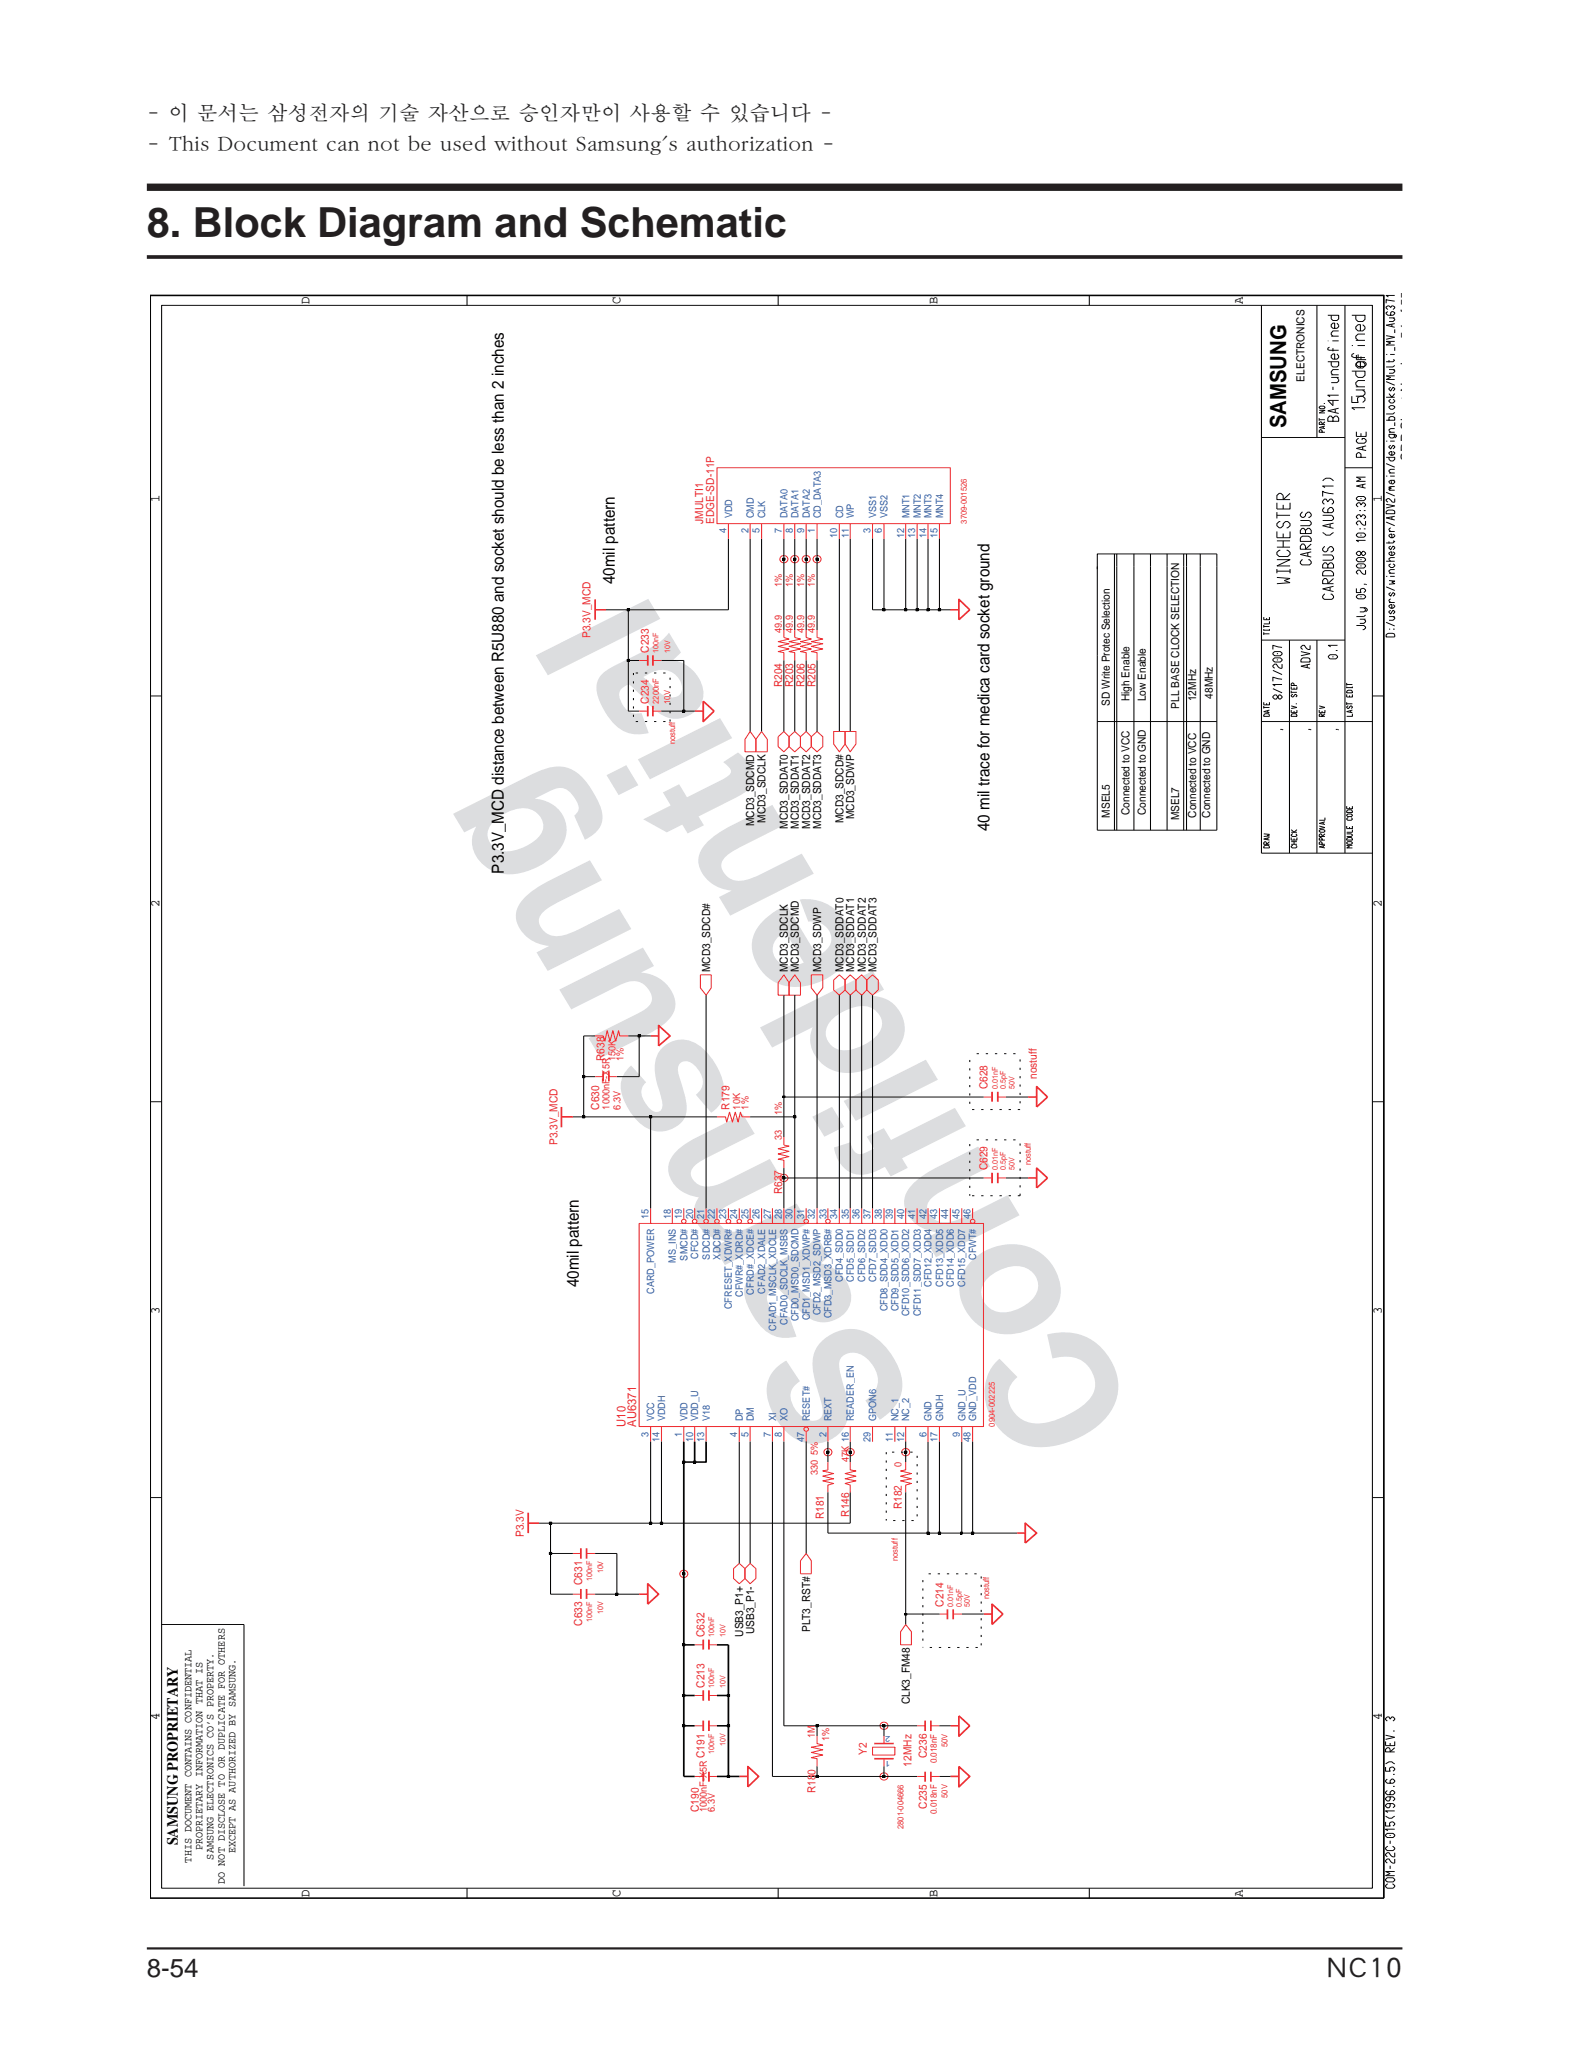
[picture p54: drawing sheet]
<svg xmlns="http://www.w3.org/2000/svg" width="216mm" height="280mm" viewBox="0 0 216 280" stroke-linecap="round" stroke-linejoin="round" font-family="sans-serif">
<defs><g id="words">
<g font-size="23.9" fill="#dcdddf">
<text x="125.2" y="191.6" transform="rotate(-121 125.2 191.6)">Samsung</text>
<text x="155.3" y="192.7" transform="rotate(-121 155.3 192.7)">Confidential</text>
</g>
<text font-size="5.6" fill="#231f20" x="20" y="32.3">8. Block Diagram and Schematic</text>
<g font-size="3.5" fill="#231f20">
<text x="20" y="269.2">8-54</text>
<text x="180.6" y="269">NC10</text>
</g>
<text font-size="3" fill="#030303" x="175.2" y="58.3" transform="rotate(-90 175.2 58.3)">SAMSUNG</text>
<g font-size="2.8" fill="#231f20">
<text x="20" y="16.3">- 이 문서는 삼성전자의 기술 자산으로 승인자만이 사용할 수 있습니다 -</text>
<text x="20" y="20.5">- This Document can not be used without Samsung's authorization -</text>
</g>
<g font-size="2.3" fill="#030303">
<text x="83.8" y="79.6" transform="rotate(-90 83.8 79.6)">40mil pattern</text>
<text x="134.8" y="113.2" transform="rotate(-90 134.8 113.2)">40 mil trace for medica card socket ground</text>
<text x="68.6" y="119" transform="rotate(-90 68.6 119)">P3.3V_MCD distance between R5U880 and socket should be less than 2 inches</text>
<text x="78.8" y="175.3" transform="rotate(-90 78.8 175.3)">40mil pattern</text>
</g>
<text font-size="2.1" fill="#030303" x="24.2" y="251.3" transform="rotate(-90 24.2 251.3)">SAMSUNG PROPRIETARY</text>
<text font-size="1.9" fill="#231f20" x="192.2" y="62.7" transform="rotate(-90 192.2 62.7)">SRP Sheet Number: 54 of 55</text>
<g font-size="1.8" fill="#030303">
<text x="42.2" y="41.4" transform="rotate(-90 42.2 41.4)">D</text>
<text x="84.5" y="41.4" transform="rotate(-90 84.5 41.4)">C</text>
<text x="127.7" y="41.4" transform="rotate(-90 127.7 41.4)">B</text>
<text x="169.3" y="41.4" transform="rotate(-90 169.3 41.4)">A</text>
<text x="21.7" y="68.3" transform="rotate(-90 21.7 68.3)">1</text>
<text x="188.2" y="68.3" transform="rotate(-90 188.2 68.3)">1</text>
<text x="21.7" y="123.6" transform="rotate(-90 21.7 123.6)">2</text>
<text x="188.2" y="123.6" transform="rotate(-90 188.2 123.6)">2</text>
<text x="21.7" y="178.9" transform="rotate(-90 21.7 178.9)">3</text>
<text x="188.2" y="178.9" transform="rotate(-90 188.2 178.9)">3</text>
<text x="21.7" y="234.2" transform="rotate(-90 21.7 234.2)">4</text>
<text x="188.2" y="234.2" transform="rotate(-90 188.2 234.2)">4</text>
<text x="42.2" y="258.4" transform="rotate(-90 42.2 258.4)">D</text>
<text x="84.5" y="258.4" transform="rotate(-90 84.5 258.4)">C</text>
<text x="127.7" y="258.4" transform="rotate(-90 127.7 258.4)">B</text>
<text x="169.3" y="258.4" transform="rotate(-90 169.3 258.4)">A</text>
</g>
<g font-size="1.7" fill="#ee292e">
<text x="85.2" y="194.3" transform="rotate(-90 85.2 194.3)">U10</text>
<text x="86.7" y="194.3" transform="rotate(-90 86.7 194.3)">AU6371</text>
</g>
<g font-size="1.5" fill="#030303">
<text x="177.6" y="52" transform="rotate(-90 177.6 52)">ELECTRONICS</text>
<text x="153.8" y="95.5" transform="rotate(-90 153.8 95.5)">High Enable</text>
<text x="156.1" y="95.5" transform="rotate(-90 156.1 95.5)">Low Enable</text>
<text x="162.9" y="95.5" transform="rotate(-90 162.9 95.5)">12MHz</text>
<text x="165.2" y="95.1" transform="rotate(-90 165.2 95.1)">48MHz</text>
<text x="151.2" y="96.1" transform="rotate(-90 151.2 96.1)">SD Write Protec Selection</text>
<text x="160.6" y="96.5" transform="rotate(-90 160.6 96.5)">PLL BASE CLOCK SELECTION</text>
<text x="102.7" y="112.5" transform="rotate(-90 102.7 112.5)">MCD3_SDCMD</text>
<text x="104.3" y="112" transform="rotate(-90 104.3 112)">MCD3_SDCLK</text>
<text x="107.3" y="112.9" transform="rotate(-90 107.3 112.9)">MCD3_SDDAT0</text>
<text x="108.8" y="112.9" transform="rotate(-90 108.8 112.9)">MCD3_SDDAT1</text>
<text x="110.3" y="112.9" transform="rotate(-90 110.3 112.9)">MCD3_SDDAT2</text>
<text x="111.8" y="112.9" transform="rotate(-90 111.8 112.9)">MCD3_SDDAT3</text>
<text x="114.9" y="112.1" transform="rotate(-90 114.9 112.1)">MCD3_SDCD#</text>
<text x="116.3" y="111.6" transform="rotate(-90 116.3 111.6)">MCD3_SDWP</text>
<text x="151.2" y="111.4" transform="rotate(-90 151.2 111.4)">MSEL5</text>
<text x="153.8" y="111" transform="rotate(-90 153.8 111)">Connected to VCC</text>
<text x="156.1" y="111" transform="rotate(-90 156.1 111)">Connected to GND</text>
<text x="160.6" y="111.7" transform="rotate(-90 160.6 111.7)">MSEL7</text>
<text x="162.9" y="111.4" transform="rotate(-90 162.9 111.4)">Connected to VCC</text>
<text x="164.8" y="111.4" transform="rotate(-90 164.8 111.4)">Connected to GND</text>
<text x="96.7" y="132.4" transform="rotate(-90 96.7 132.4)">MCD3_SDCD#</text>
<text x="107.3" y="132.4" transform="rotate(-90 107.3 132.4)">MCD3_SDCLK</text>
<text x="108.8" y="132.4" transform="rotate(-90 108.8 132.4)">MCD3_SDCMD</text>
<text x="111.8" y="132.4" transform="rotate(-90 111.8 132.4)">MCD3_SDWP</text>
<text x="114.9" y="132.4" transform="rotate(-90 114.9 132.4)">MCD3_SDDAT0</text>
<text x="116.3" y="132.4" transform="rotate(-90 116.3 132.4)">MCD3_SDDAT1</text>
<text x="117.9" y="132.4" transform="rotate(-90 117.9 132.4)">MCD3_SDDAT2</text>
<text x="119.4" y="132.4" transform="rotate(-90 119.4 132.4)">MCD3_SDDAT3</text>
<text x="101.2" y="222.9" transform="rotate(-90 101.2 222.9)">USB3_P1+</text>
<text x="102.7" y="222.6" transform="rotate(-90 102.7 222.6)">USB3_P1-</text>
<text x="110.3" y="222.3" transform="rotate(-90 110.3 222.3)">PLT3_RST#</text>
<text x="123.9" y="232.1" transform="rotate(-90 123.9 232.1)">CLK3_FM48</text>
<text x="26.1" y="253.7" transform="rotate(-90 26.1 253.7)">THIS DOCUMENT CONTAINS CONFIDENTIAL</text>
<text x="27.6" y="252" transform="rotate(-90 27.6 252)">PROPRIETARY INFORMATION THAT IS</text>
<text x="29.1" y="253.2" transform="rotate(-90 29.1 253.2)">SAMSUNG ELECTRONICS CO’S PROPERTY.</text>
<text x="30.6" y="256.6" transform="rotate(-90 30.6 256.6)">DO NOT DISCLOSE TO OR DUPLICATE FOR OTHERS</text>
<text x="32.1" y="252.4" transform="rotate(-90 32.1 252.4)">EXCEPT AS AUTHORIZED BY SAMSUNG.</text>
</g>
<g font-size="1.5" fill="#ee292e">
<text x="95.8" y="71.3" transform="rotate(-90 95.8 71.3)">JMULTI1</text>
<text x="97.3" y="71.3" transform="rotate(-90 97.3 71.3)">EDGE-SD-11P</text>
<text x="80.4" y="86.9" transform="rotate(-90 80.4 86.9)">P3.3V_MCD</text>
<text x="88.4" y="88.9" transform="rotate(-90 88.4 88.9)">C233</text>
<text x="88.4" y="95.8" transform="rotate(-90 88.4 95.8)">C234</text>
<text x="106.5" y="93.6" transform="rotate(-90 106.5 93.6)">R204</text>
<text x="108" y="93.6" transform="rotate(-90 108 93.6)">R203</text>
<text x="109.6" y="93.6" transform="rotate(-90 109.6 93.6)">R206</text>
<text x="111" y="93.6" transform="rotate(-90 111 93.6)">R205</text>
<text x="82.3" y="144.5" transform="rotate(-90 82.3 144.5)">R638</text>
<text x="134.5" y="148.3" transform="rotate(-90 134.5 148.3)">C628</text>
<text x="141.2" y="146.9" transform="rotate(-90 141.2 146.9)">nostuff</text>
<text x="75.9" y="155.9" transform="rotate(-90 75.9 155.9)">P3.3V_MCD</text>
<text x="81.6" y="151.1" transform="rotate(-90 81.6 151.1)">C630</text>
<text x="99.4" y="151.1" transform="rotate(-90 99.4 151.1)">R179</text>
<text x="134.5" y="159.4" transform="rotate(-90 134.5 159.4)">C629</text>
<text x="106.5" y="162.7" transform="rotate(-90 106.5 162.7)">R637</text>
<text x="71.3" y="209.3" transform="rotate(-90 71.3 209.3)">P3.3V</text>
<text x="112.2" y="206.9" transform="rotate(-90 112.2 206.9)">R181</text>
<text x="115.6" y="206.5" transform="rotate(-90 115.6 206.5)">R146</text>
<text x="122.8" y="205.5" transform="rotate(-90 122.8 205.5)">R182</text>
<text x="79.3" y="215.9" transform="rotate(-90 79.3 215.9)">C631</text>
<text x="79.3" y="221.4" transform="rotate(-90 79.3 221.4)">C633</text>
<text x="128.5" y="218.8" transform="rotate(-90 128.5 218.8)">C214</text>
<text x="95.9" y="222.9" transform="rotate(-90 95.9 222.9)">C632</text>
<text x="95.9" y="229.8" transform="rotate(-90 95.9 229.8)">C213</text>
<text x="118.1" y="239" transform="rotate(-90 118.1 239)">Y2</text>
<text x="126.2" y="239.4" transform="rotate(-90 126.2 239.4)">C236</text>
<text x="111" y="244.2" transform="rotate(-90 111 244.2)">R180</text>
<text x="124.1" y="240.6" transform="rotate(-90 124.1 240.6)">12MHz</text>
<text x="95.2" y="246.8" transform="rotate(-90 95.2 246.8)">C190</text>
<text x="126.2" y="246.3" transform="rotate(-90 126.2 246.3)">C235</text>
</g>
<g font-size="1.4" fill="#2859a8">
<text x="99.7" y="70.6" transform="rotate(-90 99.7 70.6)">VDD</text>
<text x="102.7" y="70.6" transform="rotate(-90 102.7 70.6)">CMD</text>
<text x="104.2" y="70.6" transform="rotate(-90 104.2 70.6)">CLK</text>
<text x="107.3" y="70.6" transform="rotate(-90 107.3 70.6)">DATA0</text>
<text x="108.7" y="70.6" transform="rotate(-90 108.7 70.6)">DATA1</text>
<text x="110.3" y="70.6" transform="rotate(-90 110.3 70.6)">DATA2</text>
<text x="111.8" y="70.6" transform="rotate(-90 111.8 70.6)">CD_DATA3</text>
<text x="114.8" y="70.6" transform="rotate(-90 114.8 70.6)">CD</text>
<text x="116.3" y="70.6" transform="rotate(-90 116.3 70.6)">WP</text>
<text x="119.3" y="70.6" transform="rotate(-90 119.3 70.6)">VSS1</text>
<text x="120.9" y="70.6" transform="rotate(-90 120.9 70.6)">VSS2</text>
<text x="123.8" y="70.6" transform="rotate(-90 123.8 70.6)">MNT1</text>
<text x="125.4" y="70.6" transform="rotate(-90 125.4 70.6)">MNT2</text>
<text x="126.9" y="70.6" transform="rotate(-90 126.9 70.6)">MNT3</text>
<text x="128.4" y="70.6" transform="rotate(-90 128.4 70.6)">MNT4</text>
<text x="98.9" y="72.6" transform="rotate(-90 98.9 72.6)">4</text>
<text x="102" y="72.6" transform="rotate(-90 102 72.6)">2</text>
<text x="103.4" y="72.6" transform="rotate(-90 103.4 72.6)">5</text>
<text x="106.5" y="72.6" transform="rotate(-90 106.5 72.6)">7</text>
<text x="108" y="72.6" transform="rotate(-90 108 72.6)">8</text>
<text x="109.5" y="72.6" transform="rotate(-90 109.5 72.6)">9</text>
<text x="111" y="72.6" transform="rotate(-90 111 72.6)">1</text>
<text x="114" y="73.3" transform="rotate(-90 114 73.3)">10</text>
<text x="115.6" y="73.3" transform="rotate(-90 115.6 73.3)">11</text>
<text x="118.5" y="72.6" transform="rotate(-90 118.5 72.6)">3</text>
<text x="120.1" y="72.6" transform="rotate(-90 120.1 72.6)">6</text>
<text x="123.1" y="73.3" transform="rotate(-90 123.1 73.3)">12</text>
<text x="124.6" y="73.3" transform="rotate(-90 124.6 73.3)">13</text>
<text x="126.2" y="73.3" transform="rotate(-90 126.2 73.3)">14</text>
<text x="127.7" y="73.3" transform="rotate(-90 127.7 73.3)">15</text>
<text x="88.3" y="166" transform="rotate(-90 88.3 166)">15</text>
<text x="91.4" y="166" transform="rotate(-90 91.4 166)">18</text>
<text x="92.8" y="166" transform="rotate(-90 92.8 166)">19</text>
<text x="94.4" y="166" transform="rotate(-90 94.4 166)">20</text>
<text x="95.9" y="166" transform="rotate(-90 95.9 166)">21</text>
<text x="97.4" y="166" transform="rotate(-90 97.4 166)">22</text>
<text x="98.9" y="166" transform="rotate(-90 98.9 166)">23</text>
<text x="100.4" y="166" transform="rotate(-90 100.4 166)">24</text>
<text x="101.9" y="166" transform="rotate(-90 101.9 166)">25</text>
<text x="103.4" y="166" transform="rotate(-90 103.4 166)">26</text>
<text x="105" y="166" transform="rotate(-90 105 166)">27</text>
<text x="106.5" y="166" transform="rotate(-90 106.5 166)">28</text>
<text x="107.9" y="166" transform="rotate(-90 107.9 166)">30</text>
<text x="109.5" y="166" transform="rotate(-90 109.5 166)">31</text>
<text x="111" y="166" transform="rotate(-90 111 166)">32</text>
<text x="112.5" y="166" transform="rotate(-90 112.5 166)">33</text>
<text x="114" y="166" transform="rotate(-90 114 166)">34</text>
<text x="115.6" y="166" transform="rotate(-90 115.6 166)">35</text>
<text x="117.1" y="166" transform="rotate(-90 117.1 166)">36</text>
<text x="118.5" y="166" transform="rotate(-90 118.5 166)">37</text>
<text x="120.1" y="166" transform="rotate(-90 120.1 166)">38</text>
<text x="121.6" y="166" transform="rotate(-90 121.6 166)">39</text>
<text x="123.1" y="166" transform="rotate(-90 123.1 166)">40</text>
<text x="124.6" y="166" transform="rotate(-90 124.6 166)">41</text>
<text x="126.2" y="166" transform="rotate(-90 126.2 166)">42</text>
<text x="127.7" y="166" transform="rotate(-90 127.7 166)">43</text>
<text x="129.1" y="166" transform="rotate(-90 129.1 166)">44</text>
<text x="130.7" y="166" transform="rotate(-90 130.7 166)">45</text>
<text x="132.2" y="166" transform="rotate(-90 132.2 166)">46</text>
<text x="92.1" y="172" transform="rotate(-90 92.1 172)">MS_INS</text>
<text x="93.6" y="171.7" transform="rotate(-90 93.6 171.7)">SMCD#</text>
<text x="95.1" y="171.5" transform="rotate(-90 95.1 171.5)">CFCD#</text>
<text x="96.7" y="171.5" transform="rotate(-90 96.7 171.5)">SDCD#</text>
<text x="98.1" y="171.5" transform="rotate(-90 98.1 171.5)">XDCD#</text>
<text x="133" y="171.6" transform="rotate(-90 133 171.6)">CFWT#</text>
<text x="89.1" y="176.2" transform="rotate(-90 89.1 176.2)">CARD_POWER</text>
<text x="99.7" y="178.3" transform="rotate(-90 99.7 178.3)">CFRESET_XDWR#</text>
<text x="101.2" y="176.6" transform="rotate(-90 101.2 176.6)">CFWR#_XDRD#</text>
<text x="102.7" y="176.3" transform="rotate(-90 102.7 176.3)">CFRD#_XDCE#</text>
<text x="104.2" y="176.2" transform="rotate(-90 104.2 176.2)">CFAD2_XDALE</text>
<text x="108.7" y="180" transform="rotate(-90 108.7 180)">CFD0_MSD0_SDCMD</text>
<text x="110.3" y="179.8" transform="rotate(-90 110.3 179.8)">CFD1_MSD1_XDWP#</text>
<text x="111.8" y="179.1" transform="rotate(-90 111.8 179.1)">CFD2_MSD2_SDWP</text>
<text x="113.2" y="179.5" transform="rotate(-90 113.2 179.5)">CFD3_MSD3_XDRB#</text>
<text x="114.8" y="174.6" transform="rotate(-90 114.8 174.6)">CFD4_SDD0</text>
<text x="116.3" y="174.6" transform="rotate(-90 116.3 174.6)">CFD5_SDD1</text>
<text x="117.8" y="174.6" transform="rotate(-90 117.8 174.6)">CFD6_SDD2</text>
<text x="119.3" y="174.6" transform="rotate(-90 119.3 174.6)">CFD7_SDD3</text>
<text x="120.9" y="178.6" transform="rotate(-90 120.9 178.6)">CFD8_SDD4_XDD0</text>
<text x="122.4" y="178.6" transform="rotate(-90 122.4 178.6)">CFD9_SDD5_XDD1</text>
<text x="123.8" y="179.3" transform="rotate(-90 123.8 179.3)">CFD10_SDD6_XDD2</text>
<text x="125.4" y="179.3" transform="rotate(-90 125.4 179.3)">CFD11_SDD7_XDD3</text>
<text x="126.9" y="175.3" transform="rotate(-90 126.9 175.3)">CFD12_XDD4</text>
<text x="128.4" y="175.3" transform="rotate(-90 128.4 175.3)">CFD13_XDD5</text>
<text x="129.9" y="175.3" transform="rotate(-90 129.9 175.3)">CFD14_XDD6</text>
<text x="131.5" y="175.3" transform="rotate(-90 131.5 175.3)">CFD15_XDD7</text>
<text x="105.7" y="181.2" transform="rotate(-90 105.7 181.2)">CFAD1_MSCLK_XDCLE</text>
<text x="107.3" y="180.5" transform="rotate(-90 107.3 180.5)">CFAD0_SDCLK_MSBS</text>
<text x="88.3" y="195.7" transform="rotate(-90 88.3 195.7)">3</text>
<text x="89.1" y="193.6" transform="rotate(-90 89.1 193.6)">VCC</text>
<text x="89.8" y="196.4" transform="rotate(-90 89.8 196.4)">14</text>
<text x="90.6" y="193.6" transform="rotate(-90 90.6 193.6)">VDDH</text>
<text x="92.8" y="195.7" transform="rotate(-90 92.8 195.7)">1</text>
<text x="93.6" y="193.6" transform="rotate(-90 93.6 193.6)">VDD</text>
<text x="94.4" y="196.4" transform="rotate(-90 94.4 196.4)">10</text>
<text x="95.1" y="193.6" transform="rotate(-90 95.1 193.6)">VDD_U</text>
<text x="95.9" y="196.4" transform="rotate(-90 95.9 196.4)">13</text>
<text x="96.7" y="193.6" transform="rotate(-90 96.7 193.6)">V18</text>
<text x="100.4" y="195.7" transform="rotate(-90 100.4 195.7)">4</text>
<text x="101.2" y="193.6" transform="rotate(-90 101.2 193.6)">DP</text>
<text x="101.9" y="195.7" transform="rotate(-90 101.9 195.7)">5</text>
<text x="102.7" y="193.6" transform="rotate(-90 102.7 193.6)">DM</text>
<text x="105" y="195.7" transform="rotate(-90 105 195.7)">7</text>
<text x="105.7" y="193.6" transform="rotate(-90 105.7 193.6)">XI</text>
<text x="106.5" y="195.7" transform="rotate(-90 106.5 195.7)">8</text>
<text x="107.3" y="193.6" transform="rotate(-90 107.3 193.6)">XO</text>
<text x="109.5" y="196.4" transform="rotate(-90 109.5 196.4)">47</text>
<text x="110.3" y="193.6" transform="rotate(-90 110.3 193.6)">RESET#</text>
<text x="112.5" y="195.7" transform="rotate(-90 112.5 195.7)">2</text>
<text x="113.3" y="193.6" transform="rotate(-90 113.3 193.6)">REXT</text>
<text x="116.3" y="193.6" transform="rotate(-90 116.3 193.6)">READER_EN</text>
<text x="118.5" y="196.4" transform="rotate(-90 118.5 196.4)">29</text>
<text x="119.3" y="193.6" transform="rotate(-90 119.3 193.6)">GPON6</text>
<text x="121.6" y="196.4" transform="rotate(-90 121.6 196.4)">11</text>
<text x="122.4" y="193.6" transform="rotate(-90 122.4 193.6)">NC_1</text>
<text x="123.1" y="196.4" transform="rotate(-90 123.1 196.4)">12</text>
<text x="123.8" y="193.6" transform="rotate(-90 123.8 193.6)">NC_2</text>
<text x="126.2" y="195.7" transform="rotate(-90 126.2 195.7)">6</text>
<text x="126.9" y="193.6" transform="rotate(-90 126.9 193.6)">GND</text>
<text x="127.7" y="196.4" transform="rotate(-90 127.7 196.4)">17</text>
<text x="128.4" y="193.6" transform="rotate(-90 128.4 193.6)">GNDH</text>
<text x="130.7" y="195.7" transform="rotate(-90 130.7 195.7)">9</text>
<text x="131.5" y="193.6" transform="rotate(-90 131.5 193.6)">GND_U</text>
<text x="132.2" y="196.4" transform="rotate(-90 132.2 196.4)">48</text>
<text x="133" y="193.6" transform="rotate(-90 133 193.6)">GND_VDD</text>
</g>
<g font-size="1.4" fill="#ee292e">
<text x="106.5" y="79.9" transform="rotate(-90 106.5 79.9)">1%</text>
<text x="108" y="79.9" transform="rotate(-90 108 79.9)">1%</text>
<text x="109.5" y="79.9" transform="rotate(-90 109.5 79.9)">1%</text>
<text x="111" y="79.9" transform="rotate(-90 111 79.9)">1%</text>
<text x="106.5" y="86.2" transform="rotate(-90 106.5 86.2)">49.9</text>
<text x="108" y="86.2" transform="rotate(-90 108 86.2)">49.9</text>
<text x="109.5" y="86.2" transform="rotate(-90 109.5 86.2)">49.9</text>
<text x="111" y="86.2" transform="rotate(-90 111 86.2)">49.9</text>
<text x="83.8" y="144.5" transform="rotate(-90 83.8 144.5)">150K</text>
<text x="84.9" y="144.5" transform="rotate(-90 84.9 144.5)">1%</text>
<text x="83" y="151.1" transform="rotate(-90 83 151.1)">1000nF-X5R</text>
<text x="84.5" y="151.1" transform="rotate(-90 84.5 151.1)">6.3V</text>
<text x="100.8" y="151.1" transform="rotate(-90 100.8 151.1)">10K</text>
<text x="102" y="151.1" transform="rotate(-90 102 151.1)">1%</text>
<text x="106.5" y="155.2" transform="rotate(-90 106.5 155.2)">33</text>
<text x="106.5" y="151.8" transform="rotate(-90 106.5 151.8)">1%</text>
<text x="111.4" y="198.1" transform="rotate(-90 111.4 198.1)">5%</text>
<text x="111.4" y="200.8" transform="rotate(-90 111.4 200.8)">330</text>
<text x="115.6" y="199.1" transform="rotate(-90 115.6 199.1)">47K 16</text>
<text x="122.8" y="199.8" transform="rotate(-90 122.8 199.8)">0</text>
<text x="111" y="236.7" transform="rotate(-90 111 236.7)">1M</text>
<text x="112.9" y="237.1" transform="rotate(-90 112.9 237.1)">1%</text>
<text x="96.3" y="246.8" transform="rotate(-90 96.3 246.8)">1000nF-X5R C191</text>
<text x="97.4" y="246.8" transform="rotate(-90 97.4 246.8)">6.3V</text>
</g>
<g font-size="1.2" fill="#ee292e">
<text x="127.6" y="240.2" transform="rotate(-90 127.6 240.2)">0.018nF</text>
<text x="127.6" y="247.1" transform="rotate(-90 127.6 247.1)">0.018nF</text>
</g>
<g font-size="1.1" fill="#ee292e">
<text x="131.7" y="71.3" transform="rotate(-90 131.7 71.3)">3709-001526</text>
<text x="89.7" y="88.9" transform="rotate(-90 89.7 88.9)">100nF</text>
<text x="91.3" y="88.9" transform="rotate(-90 91.3 88.9)">10V</text>
<text x="89.7" y="95.8" transform="rotate(-90 89.7 95.8)">2200nF</text>
<text x="91.3" y="95.8" transform="rotate(-90 91.3 95.8)">10V</text>
<text x="92" y="101.4" transform="rotate(-90 92 101.4)">nostuff</text>
<text x="135.9" y="148.3" transform="rotate(-90 135.9 148.3)">0.01nF</text>
<text x="137" y="148.3" transform="rotate(-90 137 148.3)">0.5pF</text>
<text x="138.1" y="148.3" transform="rotate(-90 138.1 148.3)">50V</text>
<text x="135.9" y="159.4" transform="rotate(-90 135.9 159.4)">0.01nF</text>
<text x="137" y="159.4" transform="rotate(-90 137 159.4)">0.5pF</text>
<text x="138.1" y="159.4" transform="rotate(-90 138.1 159.4)">50V</text>
<text x="140.4" y="158.7" transform="rotate(-90 140.4 158.7)">nostuff</text>
<text x="135.5" y="194.3" transform="rotate(-90 135.5 194.3)">0904-002225</text>
<text x="80.7" y="215.3" transform="rotate(-90 80.7 215.3)">100nF</text>
<text x="82.1" y="214.3" transform="rotate(-90 82.1 214.3)">10V</text>
<text x="122.3" y="212.6" transform="rotate(-90 122.3 212.6)">nostuff</text>
<text x="80.7" y="220.8" transform="rotate(-90 80.7 220.8)">100nF</text>
<text x="82.1" y="219.8" transform="rotate(-90 82.1 219.8)">10V</text>
<text x="129.8" y="218.8" transform="rotate(-90 129.8 218.8)">0.01nF</text>
<text x="131" y="218.8" transform="rotate(-90 131 218.8)">0.5pF</text>
<text x="132.1" y="218.8" transform="rotate(-90 132.1 218.8)">50V</text>
<text x="134.7" y="217.8" transform="rotate(-90 134.7 217.8)">nostuff</text>
<text x="97.3" y="222.9" transform="rotate(-90 97.3 222.9)">100nF</text>
<text x="98.8" y="222.9" transform="rotate(-90 98.8 222.9)">10V</text>
<text x="97.3" y="229.8" transform="rotate(-90 97.3 229.8)">100nF</text>
<text x="98.8" y="229.8" transform="rotate(-90 98.8 229.8)">10V</text>
<text x="97.3" y="238.8" transform="rotate(-90 97.3 238.8)">100nF</text>
<text x="98.8" y="237.8" transform="rotate(-90 98.8 237.8)">10V</text>
<text x="129" y="237.9" transform="rotate(-90 129 237.9)">50V</text>
<text x="129" y="244.8" transform="rotate(-90 129 244.8)">50V</text>
<text x="123" y="249.1" transform="rotate(-90 123 249.1)">2801-004666</text>
</g>
<g font-size="1.1" fill="#2859a8">
<text x="121.2" y="239.8" transform="rotate(-180 121.2 239.8)">1</text>
<text x="121.2" y="236.5" transform="rotate(-180 121.2 236.5)">2</text>
</g>
</g></defs>
<path d="M20 265.4h171" fill="none" stroke="#231f20" stroke-width=".3"/>
<path d="M20 25.5h171" fill="none" stroke="#231f20" stroke-width="1" stroke-linecap="butt"/>
<path d="M20 35h171" fill="none" stroke="#231f20" stroke-width=".5"/>
<path d="M20 40h170.9v220.9h-170.9z" fill="#fff"/>
<g fill="none" stroke="#ee292e" stroke-width=".14">
<path d="M97.6 63.7h31.8v7.6h-31.8zM99.2 71.3v2.1M102.2 71.3v2.1M103.7 71.3v2.1M106.8 71.3v2.1M108.2 71.3v2.1M109.8 71.3v2.1M111.3 71.3v2.1M114.3 71.3v2.1M115.8 71.3v2.1M118.8 71.3v2.1M120.4 71.3v2.1"/>
<path d="M123.3 71.3v2.1M124.9 71.3v2.1M126.4 71.3v2.1M127.9 71.3v2.1M87.1 96.8h1.1M87.1 89.9h1.1M88.9 96.8h1.2M88.9 89.9h1.2M102.2 99.6l.7 1.1v1.7h-1.4v-1.7zM103.7 99.6l.8 1.1v1.7h-1.6v-1.7zM106.8 85.8v1l.7 .2-1.5 .4 1.5 .3-1.5 .3 1.5 .4-1.5 .3 .8 .2v1M108.2 85.8v1l.8 .2-1.5 .4 1.5 .3-1.5 .3 1.5 .4-1.5 .3 .7 .2v1"/>
<path d="M109.8 85.8v1l.7 .2-1.5 .4 1.5 .3-1.5 .3 1.5 .4-1.5 .3 .8 .2v1M111.3 85.8v1l.8 .2-1.6 .4 1.6 .3-1.6 .3 1.6 .4-1.6 .3 .8 .2v1M113.5 99.6h1.6v1.7l-.8 1.1-.8-1.1zM115.1 99.6h1.5v1.7l-.8 1.1-.7-1.1zM106 100.3l.8-.7 .7 .7v1.4l-.7 .7-.8-.7zM107.5 100.3l.7-.7 .8 .7v1.4l-.8 .7-.7-.7zM109 100.3l.8-.7 .7 .7v1.4l-.7 .7-.8-.7zM110.5 100.3l.8-.7 .8 .7v1.4l-.8 .7-.8-.7zM95.4 132.8h1.5v1.7l-.7 1-.8-1zM106.8 132.8l.7 1v1.7h-1.5v-1.7zM108.2 132.8l.8 1v1.7h-1.5v-1.7zM110.5 132.8h1.6v1.7l-.8 1-.8-1z"/>
<path d="M113.5 133.5l.8-.7 .8 .7v1.3l-.8 .7-.8-.7zM115.8 132.8l.8 .7v1.3l-.8 .7-.7-.7v-1.3zM116.6 133.5l.8-.7 .7 .7v1.3l-.7 .7-.8-.7zM118.1 133.5l.7-.7 .8 .7v1.3l-.8 .7-.7-.7zM81.1 146.6h1M81.1 141.1h1l.3 .7 .3-1.4 .4 1.4 .4-1.4 .4 1.4 .3-1.4 .2 .7h1.2M82.9 146.6h1.1M97.6 152.1h1.2l.2 .7 .4-1.3 .3 1.3 .4-1.3 .4 1.3 .3-1.3 .3 .6h1.1M106.8 154.9v1l.7 .2-1.5 .3 1.5 .4-1.5 .4 1.5 .3-1.5 .4 .8 .1v1.1M133.9 149.4h1.2M135.9 149.4h1.1M87.1 166.6h46.8v27.7h-46.8z"/>
<path d="M88.6 164.6v2M91.6 164.6v2M93.1 164.6v1.4M94.6 164.6v1.4M96.2 164.6v1.4M97.6 164.6v1.4M99.2 164.6v1.4M100.7 164.6v1.4M102.2 164.6v1.4M103.7 164.6v2M105.2 164.6v2M106.8 164.6v2"/>
<path d="M108.2 164.6v2M109.8 164.6v1.4M111.3 164.6v2M112.8 164.6v1.4M114.3 164.6v2M115.8 164.6v2M117.4 164.6v2M118.8 164.6v2M120.4 164.6v2M121.9 164.6v2M123.3 164.6v2M124.9 164.6v2"/>
<path d="M126.4 164.6v2M127.9 164.6v2M129.4 164.6v2M131 164.6v2M132.5 164.6v1.4M133.9 160.4h1.2M135.9 160.4h1.1M87.1 194.3h.1M88.6 194.3v2M90.1 194.3v2M93.1 194.3v2M94.6 194.3v2"/>
<path d="M96.2 194.3v2M100.7 194.3v2M102.2 194.3v2M105.2 194.3v2M106.8 194.3v2M109.8 195v1.3M112.8 194.3v2M112.8 199.1v1.1l-.7 .1 1.4 .4-1.4 .3 1.4 .4-1.4 .3 1.4 .3-.7 .2v1M115.8 194.3v2M115.8 199.1v1.1l.8 .1-1.5 .4 1.5 .3-1.5 .4 1.5 .3-1.5 .3 .7 .2v1h.1M118.8 194.3v2M121.9 194.3v2"/>
<path d="M123.3 199.1v1.1l-.7 .1 1.5 .4-1.5 .3 1.5 .4-1.5 .3 1.5 .3-.8 .2v1M123.3 194.3v2M126.4 194.3v2M127.9 194.3v2M131 194.3v2M132.5 194.3v2M78 211.6h1.1M78 217.1h1.1M79.9 211.6h1.2M79.9 217.1h1.2M99.9 213.6l.8-.7 .8 .7v1.4l-.8 .7-.8-.7zM102.2 212.9l.7 .7v1.4l-.7 .7-.7-.7v-1.4z"/>
<path d="M109.8 211.6l.7 1v1.7h-1.5v-1.7zM127.9 219.8h1.1M129.8 219.8h1.2M94.6 230.9h1.2M94.6 224h1.2M94.6 235h1.2M96.6 230.9h1M96.6 224h1M96.6 235h1M111.3 236.5v.9l.8 .3-1.6 .2 1.6 .4-1.6 .4 1.6 .3-1.6 .4 .8 .1v1.1M118.8 237.9h3.1v1.1h-3.1zM120.4 236.5v.9"/>
<path d="M120.4 239.5v1.1M121.9 237.9v.2M123.3 221.2l.8 1v1.8h-1.5v-1.8zM124.9 235h1.1M126.8 235h1.1M94.6 241.9h1.2M96.6 241.9h1M124.9 241.9h1.1M126.8 241.9h1.1"/>
<circle cx="106.7" cy="76.1" r=".52"/>
<circle cx="108.2" cy="76.1" r=".52"/>
<circle cx="109.8" cy="76.1" r=".52"/>
<circle cx="111.3" cy="76.1" r=".52"/>
<circle cx="93.1" cy="166.3" r=".3"/>
<circle cx="94.6" cy="166.3" r=".3"/>
<circle cx="96.2" cy="166.3" r=".3"/>
<circle cx="97.6" cy="166.3" r=".3"/>
<circle cx="99.2" cy="166.3" r=".3"/>
<circle cx="100.7" cy="166.3" r=".3"/>
<circle cx="102.1" cy="166.3" r=".3"/>
<circle cx="106.7" cy="160.4" r=".52"/>
<circle cx="109.8" cy="166.3" r=".3"/>
<circle cx="112.7" cy="166.3" r=".3"/>
<circle cx="132.5" cy="166.3" r=".3"/>
<circle cx="109.8" cy="194.6" r=".3"/>
<circle cx="112.7" cy="197.8" r=".52"/>
<circle cx="115.8" cy="197.8" r=".52"/>
<circle cx="123.3" cy="197.8" r=".52"/>
<circle cx="93.1" cy="214.3" r=".52"/>
<circle cx="120.4" cy="235" r=".52"/>
<circle cx="120.4" cy="241.9" r=".52"/>
</g>
<g fill="none" stroke="#ee292e" stroke-width=".22">
<path d="M81.1 83h1.4M81.1 81.6v2.8M88.2 96.1v1.5M88.2 89.2v1.5M88.9 96.1v1.5M88.9 89.2v1.5M94.6 96.8h1.2M95.8 95.5l1.5 1.3-1.5 1.5zM129.4 83h1.2M130.6 81.6l1.5 1.4-1.5 1.4zM89.7 139.7l1.6 1.4-1.6 1.3zM76.5 152.1h1.5"/>
<path d="M76.5 150.8v2.7M82.1 145.9v1.4M82.9 145.9v1.4M88.6 141.1h1.1M135.1 159.7v1.4M135.1 148.7v1.3M135.9 159.7v1.4M135.9 148.7v1.3M140 149.4h1.2M141.2 148l1.5 1.4-1.5 1.4zM141.2 159.1l1.5 1.3-1.5 1.4zM140 160.4h1.2"/>
<path d="M71.9 207.4h1.5M71.9 206v2.8M79.1 210.8v1.5M79.1 216.4v1.3M79.9 210.8v1.5M79.9 216.4v1.3M87.1 217.1h1.1M88.2 215.7l1.5 1.4-1.5 1.4zM129 219.2v1.3M129.8 219.2v1.3M133.9 219.8h1.2M135.1 218.5l1.5 1.3-1.5 1.4z"/>
<path d="M138.5 208.8h1.1M139.6 207.4l1.6 1.4-1.6 1.3zM95.8 230.2v1.4M95.8 223.3v1.3M95.8 234.3v1.4M96.6 230.2v1.4M96.6 223.3v1.3M96.6 234.3v1.4M119.1 237.4h2.6M119.1 239.5h2.6M126 234.3v1.4M126.8 234.3v1.4"/>
<path d="M129.4 235h1.2M130.6 233.7l1.5 1.3-1.5 1.5zM95.8 241.3v1.3M96.6 241.3v1.3M100.7 241.9h1.2M101.9 240.6l1.4 1.3-1.4 1.5zM126 241.3v1.3M126.8 241.3v1.3M129.4 241.9h1.2M130.6 240.6l1.5 1.3-1.5 1.5z"/>
</g>
<path d="M106.8 149.4h27.1M137 149.4h3M106.8 160.4h27.1M137 160.4h3M131 219.8h2.9M132.5 208.8h6" fill="none" stroke="#030303" stroke-width=".14"/>
<path d="M132.3 208.6h.3v.3h-.3z" fill-rule="evenodd" fill="#030303"/>
<path d="M132.5 196.3v12.5h-1.5M132.3 208.6h.3v.3h-.3z" fill="none" stroke="#030303" stroke-width=".14"/>
<path d="M130.8 208.6h.3v.3h-.3z" fill-rule="evenodd" fill="#030303"/>
<path d="M127.9 83h1.5M131 196.3v12.5h-3.1M123.3 219.8h4.6M130.8 208.6h.3v.3h-.3zM127.9 235h1.5M127.9 241.9h1.5" fill="none" stroke="#030303" stroke-width=".14"/>
<path d="M127.8 208.6h.3v.3h-.3z" fill-rule="evenodd" fill="#030303"/>
<path d="M127.9 196.3v12.5h-1.5M127.8 208.6h.3v.3h-.3z" fill="none" stroke="#030303" stroke-width=".14"/>
<path d="M127.8 82.9h.3v.3h-.3z" fill-rule="evenodd" fill="#030303"/>
<path d="M127.9 73.4v9.6h-1.5M127.8 82.9h.3v.3h-.3z" fill="none" stroke="#030303" stroke-width=".14"/>
<path d="M126.2 208.6h.3v.3h-.3z" fill-rule="evenodd" fill="#030303"/>
<path d="M126.4 196.3v12.5h-13.6M126.2 208.6h.3v.3h-.3z" fill="none" stroke="#030303" stroke-width=".14"/>
<path d="M126.2 82.9h.3v.3h-.3z" fill-rule="evenodd" fill="#030303"/>
<path d="M126.4 73.4v9.6h-1.5M126.2 82.9h.3v.3h-.3zM120.4 235h4.5M120.4 241.9h4.5" fill="none" stroke="#030303" stroke-width=".14"/>
<path d="M124.8 82.9h.3v.3h-.3z" fill-rule="evenodd" fill="#030303"/>
<path d="M124.9 73.4v9.6h-1.6M124.8 82.9h.3v.3h-.3zM123.3 219.8v1.4" fill="none" stroke="#030303" stroke-width=".14"/>
<path d="M123.2 219.7h.3v.3h-.3z" fill-rule="evenodd" fill="#030303"/>
<path d="M123.3 197.8v1.3M123.2 219.7h.3v.3h-.3zM123.3 203.2v16.6" fill="none" stroke="#030303" stroke-width=".14"/>
<path d="M123.2 197.6h.3v.3h-.3z" fill-rule="evenodd" fill="#030303"/>
<path d="M123.2 197.6h.3v.3h-.3zM123.3 196.3v1.5" fill="none" stroke="#030303" stroke-width=".14"/>
<path d="M123.2 82.9h.3v.3h-.3z" fill-rule="evenodd" fill="#030303"/>
<path d="M123.3 73.4v9.6h-2.9M123.2 82.9h.3v.3h-.3z" fill="none" stroke="#030303" stroke-width=".14"/>
<path d="M120.2 241.8h.3v.3h-.3z" fill-rule="evenodd" fill="#030303"/>
<path d="M120.4 235v1.5M120.2 241.8h.3v.3h-.3zM120.4 240.6v1.3h-9.1" fill="none" stroke="#030303" stroke-width=".14"/>
<path d="M120.2 234.9h.3v.3h-.3z" fill-rule="evenodd" fill="#030303"/>
<path d="M111.3 235h9.1M120.2 234.9h.3v.3h-.3z" fill="none" stroke="#030303" stroke-width=".14"/>
<path d="M120.2 82.9h.3v.3h-.3z" fill-rule="evenodd" fill="#030303"/>
<path d="M118.8 73.4v9.6h1.6v-9.6M120.2 82.9h.3v.3h-.3zM117.4 135.5v29.1M118.8 135.5v29.1M115.8 197.8v1.3M115.8 203.2v4.2h-25.7" fill="none" stroke="#030303" stroke-width=".14"/>
<path d="M115.6 197.6h.3v.3h-.3z" fill-rule="evenodd" fill="#030303"/>
<path d="M114.3 73.4v26.2M115.8 73.4v26.2M114.3 135.5v29.1M115.8 135.5v29.1M112.8 197.8v1.3M115.6 197.6h.3v.3h-.3zM115.8 196.3v1.5M112.8 203.2v5.6" fill="none" stroke="#030303" stroke-width=".14"/>
<path d="M112.6 197.6h.3v.3h-.3z" fill-rule="evenodd" fill="#030303"/>
<path d="M112.6 197.6h.3v.3h-.3zM112.8 196.3v1.5" fill="none" stroke="#030303" stroke-width=".14"/>
<path d="M111.1 241.8h.3v.3h-.3z" fill-rule="evenodd" fill="#030303"/>
<path d="M111.3 235v1.5M111.1 241.8h.3v.3h-.3zM111.3 240.6v1.3h-6.1" fill="none" stroke="#030303" stroke-width=".14"/>
<path d="M111.1 234.9h.3v.3h-.3z" fill-rule="evenodd" fill="#030303"/>
<path d="M111.3 76.1v9.7M111.3 89.9v9.7M111.3 135.5v29.1M106.8 235h4.5M111.1 234.9h.3v.3h-.3z" fill="none" stroke="#030303" stroke-width=".14"/>
<path d="M111.1 76h.3v.3h-.3z" fill-rule="evenodd" fill="#030303"/>
<path d="M109.8 76.1v9.7M111.1 76h.3v.3h-.3zM111.3 73.4v2.7M109.8 89.9v9.7M109.8 196.3v15.3" fill="none" stroke="#030303" stroke-width=".14"/>
<path d="M109.6 76h.4v.3h-.4z" fill-rule="evenodd" fill="#030303"/>
<path d="M109.6 76h.4v.3h-.4zM109.8 73.4v2.7M108.2 152.1v12.5" fill="none" stroke="#030303" stroke-width=".14"/>
<path d="M108.1 152h.3v.2h-.3z" fill-rule="evenodd" fill="#030303"/>
<path d="M108.2 76.1v9.7M108.2 89.9v9.7M108.2 135.5v16.6h-6M108.1 152h.3v.2h-.3z" fill="none" stroke="#030303" stroke-width=".14"/>
<path d="M108.1 76h.3v.3h-.3z" fill-rule="evenodd" fill="#030303"/>
<path d="M108.1 76h.3v.3h-.3zM108.2 73.4v2.7M106.8 160.4v4.2M106.8 196.3v38.7" fill="none" stroke="#030303" stroke-width=".14"/>
<path d="M106.6 160.3h.3v.3h-.3z" fill-rule="evenodd" fill="#030303"/>
<path d="M106.8 149.4v5.5M106.8 159.1v1.3M106.6 160.3h.3v.3h-.3z" fill="none" stroke="#030303" stroke-width=".14"/>
<path d="M106.6 149.3h.3v.2h-.3z" fill-rule="evenodd" fill="#030303"/>
<path d="M106.8 76.1v9.7M106.8 89.9v9.7M106.8 135.5v13.9M106.6 149.3h.3v.2h-.3z" fill="none" stroke="#030303" stroke-width=".14"/>
<path d="M106.6 76h.3v.3h-.3z" fill-rule="evenodd" fill="#030303"/>
<path d="M102.2 73.4v26.2M103.7 73.4v26.2M106.6 76h.3v.3h-.3zM106.8 73.4v2.7M100.7 196.3v16.6M102.2 196.3v16.6M105.2 196.3v45.6" fill="none" stroke="#030303" stroke-width=".14"/>
<path d="M99.2 241.9h1.5" fill="none" stroke="#030303" stroke-width=".22"/>
<path d="M99 241.8h.4v.3h-.4z" fill-rule="evenodd" fill="#030303"/>
<path d="M99 241.8h.4v.3h-.4z" fill="none" stroke="#030303" stroke-width=".14"/>
<path d="M99.2 235v6.9h-1.6" fill="none" stroke="#030303" stroke-width=".22"/>
<path d="M99 234.9h.4v.3h-.4z" fill-rule="evenodd" fill="#030303"/>
<path d="M99 234.9h.4v.3h-.4z" fill="none" stroke="#030303" stroke-width=".14"/>
<path d="M99.2 230.9v4.1h-1.6" fill="none" stroke="#030303" stroke-width=".22"/>
<path d="M99 230.8h.4v.2h-.4z" fill-rule="evenodd" fill="#030303"/>
<path d="M99.2 73.4v9.6h-13.6M96.2 135.5v29.1M88.6 152.1h9M99 230.8h.4v.2h-.4z" fill="none" stroke="#030303" stroke-width=".14"/>
<path d="M96.2 196.3v2.8h-1.6M93.1 230.9h1.5M93.1 224h1.5M93.1 235h1.5M97.6 224h1.6v6.9h-1.6M93.1 241.9h1.5" fill="none" stroke="#030303" stroke-width=".22"/>
<path d="M94.5 199h.3v.3h-.3z" fill-rule="evenodd" fill="#030303"/>
<path d="M93.1 96.8h1.5M94.5 199h.3v.3h-.3z" fill="none" stroke="#030303" stroke-width=".14"/>
<path d="M94.6 196.3v2.8h-1.5M93.1 235v6.9" fill="none" stroke="#030303" stroke-width=".22"/>
<path d="M93 234.9h.3v.3h-.3z" fill-rule="evenodd" fill="#030303"/>
<path d="M93 234.9h.3v.3h-.3z" fill="none" stroke="#030303" stroke-width=".14"/>
<path d="M93.1 230.9v4.1" fill="none" stroke="#030303" stroke-width=".22"/>
<path d="M93 230.8h.3v.2h-.3z" fill-rule="evenodd" fill="#030303"/>
<path d="M93 230.8h.3v.2h-.3z" fill="none" stroke="#030303" stroke-width=".14"/>
<path d="M93.1 224v6.9" fill="none" stroke="#030303" stroke-width=".22"/>
<path d="M93 223.9h.3v.2h-.3z" fill-rule="evenodd" fill="#030303"/>
<path d="M93 223.9h.3v.2h-.3z" fill="none" stroke="#030303" stroke-width=".14"/>
<path d="M93.1 214.3v9.7" fill="none" stroke="#030303" stroke-width=".22"/>
<path d="M93 214.2h.3v.3h-.3z" fill-rule="evenodd" fill="#030303"/>
<path d="M93 214.2h.3v.3h-.3z" fill="none" stroke="#030303" stroke-width=".14"/>
<path d="M93.1 199.1v15.2" fill="none" stroke="#030303" stroke-width=".22"/>
<path d="M93 199h.3v.3h-.3z" fill-rule="evenodd" fill="#030303"/>
<path d="M93 199h.3v.3h-.3z" fill="none" stroke="#030303" stroke-width=".14"/>
<path d="M93.1 196.3v2.8" fill="none" stroke="#030303" stroke-width=".22"/>
<path d="M93 96.7h.3v.3h-.3z" fill-rule="evenodd" fill="#030303"/>
<path d="M90.1 89.9h3v6.9h-3M93 96.7h.3v.3h-.3z" fill="none" stroke="#030303" stroke-width=".14"/>
<path d="M89.9 207.3h.3v.3h-.3z" fill-rule="evenodd" fill="#030303"/>
<path d="M90.1 196.3v11.1h-1.5M89.9 207.3h.3v.3h-.3z" fill="none" stroke="#030303" stroke-width=".14"/>
<path d="M88.5 207.3h.3v.3h-.3z" fill-rule="evenodd" fill="#030303"/>
<path d="M88.6 152.1v12.5M88.6 196.3v11.1h-13.6M88.5 207.3h.3v.3h-.3z" fill="none" stroke="#030303" stroke-width=".14"/>
<path d="M88.5 152h.3v.2h-.3z" fill-rule="evenodd" fill="#030303"/>
<path d="M79.5 152.1h9.1M88.5 152h.3v.2h-.3zM88.6 141.1h-1.5v5.5h-3.1M84 217.1h3.1" fill="none" stroke="#030303" stroke-width=".14"/>
<path d="M86.9 140.9h.3v.3h-.3z" fill-rule="evenodd" fill="#030303"/>
<path d="M87.1 89.9h-1.5v6.9h1.5M85.6 141.1h1.5M86.9 140.9h.3v.3h-.3z" fill="none" stroke="#030303" stroke-width=".14"/>
<path d="M85.4 89.8h.3v.3h-.3z" fill-rule="evenodd" fill="#030303"/>
<path d="M85.4 89.8h.3v.3h-.3zM85.6 83v6.9" fill="none" stroke="#030303" stroke-width=".14"/>
<path d="M85.4 82.9h.3v.3h-.3z" fill-rule="evenodd" fill="#030303"/>
<path d="M82.5 83h3.1M85.4 82.9h.3v.3h-.3z" fill="none" stroke="#030303" stroke-width=".14"/>
<path d="M83.9 217h.3v.3h-.3z" fill-rule="evenodd" fill="#030303"/>
<path d="M79.5 146.6h1.6M79.5 141.1h1.6M81.1 211.6h2.9v5.5h-2.9M83.9 217h.3v.3h-.3z" fill="none" stroke="#030303" stroke-width=".14"/>
<path d="M79.3 152h.4v.2h-.4z" fill-rule="evenodd" fill="#030303"/>
<path d="M79.3 152h.4v.2h-.4zM79.5 146.6v5.5h-1.5" fill="none" stroke="#030303" stroke-width=".14"/>
<path d="M79.3 146.5h.4v.3h-.4z" fill-rule="evenodd" fill="#030303"/>
<path d="M79.3 146.5h.4v.3h-.4zM79.5 141.1v5.5M78 211.6h-3v5.5h3" fill="none" stroke="#030303" stroke-width=".14"/>
<path d="M74.8 211.4h.3v.3h-.3z" fill-rule="evenodd" fill="#030303"/>
<path d="M74.8 211.4h.3v.3h-.3zM75 207.4v4.2" fill="none" stroke="#030303" stroke-width=".14"/>
<path d="M74.8 207.3h.3v.3h-.3z" fill-rule="evenodd" fill="#030303"/>
<g fill="none" stroke="#030303" stroke-width=".14">
<path d="M22 41.6h164.9v215.5h-164.9zM63.6 40.2v1.4M106 40.2v1.4M148.4 40.2v1.4M171.8 59.6h11.4M171.8 41.6v74.6h15.1M179.4 41.6v18M179.7 55.5l.1-.2h.5l.1 .2-.1 .2h-.5zM179.7 55.9h.7l-.7 .3h.7M179.7 56.9v.4M179.7 57.2h.7M180.1 58.9v-.2l-.2-.2-.2 .2v.2h.7"/>
<path d="M180.2 58.1v.2M180.3 55h.1M180.4 57.4l-.3 .4v-.2l-.2-.2-.2 .2v.2h.7M180.4 58l-.7 .2 .7 .2M180.8 49.3h1.5v.5l-.2 .2h-.6l-.2-.2v-.5M180.8 42.9h1.5v.5l-.2 .2h-.6l-.2-.2v-.5M180.8 46.4h.1M181.1 47.3l-.3 .1v.2l1.5 .1M181.3 51.4h1M181.3 45.8h1M181.3 51h1M181.5 46.4h.8"/>
<path d="M181.5 56.9l.3-.2h.3l.2 .2v.5h-1.5v-.5l.3-.2h.2l.2 .2v.5M181.5 47.4v.4M181.5 52.7v.4M181.8 55.7v.5M182.1 48.2l.2 .3v.2l-.2 .2h-.6l-.2-.2v-.3l.2-.2h.3v.7M182.1 51.4l.2 .3v.2l-.2 .2h-.8M182.1 44l.2 .3v.2l-.2 .2h-.6l-.2-.2v-.3l.2-.2h.3v.7M182.3 50.3h-.8l-.2 .3v.2l.2 .2M182.3 53.8h-1.5l.3 .2M182.3 45.1h-.8l-.2 .3v.2l.2 .2M182.3 55.6l-1.5 .4 1.5 .3M182.3 54.5h-1.5l.7 .7v-.7"/>
<path d="M183.2 41.6v74.6M184.1 47.1h.2M184.1 50.5h1.8v.6l-.3 .3h-.6l-.3-.3v-.6M184.1 42.9h1.8v.6l-.3 .3h-.6l-.3-.3v-.6M184.1 54v.8h.9l-.1-.6 .1-.1 .3-.1h.3l.3 .2v.3l-.3 .3M184.4 48.1l-.3 .2v.3l.3 .1h1.5M184.7 53.1h1.2M184.7 46.3h1.2M184.7 52.7h1.2M184.7 58.8v.6h1.4v-.6M184.7 48.3v.7h1.4M184.7 49.5l.3-.2h.8l.3 .2v.2l-.3 .2h-.8l-.3-.2z"/>
<path d="M184.9 47.1h1M185 48.3v.5M185 59.7l-.3 .2v.2l.3 .3h.8l.3-.3v-.2l-.3-.2h-.3v.2M185.4 48.6v.4M185.4 59v.4M185.6 44.2l.3 .3v.3l-.3 .3h-.6l-.3-.3v-.3l.3-.3h.3v.9M185.6 53.1l.3 .3v.3l-.3 .3h-.9M185.6 49.3l.3 .3v.2l-.3 .3h-.6l-.3-.3v-.2l.3-.3h.3v.8M185.9 51.8h-.9l-.3 .3v.3l.3 .3M185.9 55.5h-1.8l.4 .3M185.9 45.5h-.9l-.3 .3v.3l.3 .2M188.8 45.7l1.1 .2-1.1 .3"/>
<path d="M188.8 57.2h1.1v-.3l-.2-.2h-.3l-.2 .2v.3M188.8 54.1h1.1M188.8 52l1.1 .5M188.8 48.3h.1M189 42.2l-.2-.3v-.1l.2-.1h.2l.2 .2 .2-.2 .3 .1v.1l-.2 .3M189 42.4l-.2 .2v.1l.2 .2h.7l.2-.2v-.1l-.3-.2-.2 .2v.3M189.2 53.6l.4 .5 .3-.5M189.2 49.1v.2M189.2 50.3h.7M189.2 43.3h.7M189.2 58.9h.7M189.2 55.4l.2-.2h.3l.2 .2v.1l-.2 .2h-.3l-.2-.2z"/>
<path d="M189.3 48.3h.6M189.4 54.4l-.2 .1v.2l.2 .2h.3l.2-.2v-.2l-.2-.1M189.4 52.8l-.2 .1v.1l.2 .2 .3-.4 .2 .1v.1l-.2 .2M189.6 44.1v.4M189.7 59.2l.2 .1v.1l-.2 .2h-.3l-.2-.2v-.2h.7l.3 .1v.1l-.3 .2M189.7 49l.2 .1-.2 .2h-.9M189.7 43.3l.2 .1v.2l-.2 .2h-.5M189.7 50.3l.2 .2v.1l-.2 .2h-.5M189.9 40.2h-1.1l.3 .2M189.9 56.2l-.2 .2h-.9M189.9 41l-1.1-.2v.5M189.9 46.5h-1.1l.6 .2-.6 .3h1.1"/>
<path d="M189.9 58.4h-.5l-.2 .1v.2l.2 .2M189.9 44.9v.5M189.9 47.3v.5M189.9 57.5v.5M189.9 51.2h-1.1l.6 .2-.6 .3h1.1M189.9 44.1l-1.1 .2 1.1 .3M189.9 49.8l-.2 .2h-.9M149.4 77.1v36h16.3v-37.7h-16.3v2.1M151.8 75.4v37.7M152.1 75.4v37.7M154.4 75.4v37.7M156.7 75.4v37.7"/>
<path d="M158.9 75.4v37.7M161.2 75.4v37.7M161.6 75.4v37.7M163.5 75.4v37.7M173.9 78.6l1.8 .2-.8 .3 .8 .2-1.8 .2M173.9 73.7h1.8M173.9 76.2h1.8l-1.8 .9h1.8M173.9 72.4v.8h1.8v-.8M173.9 68.5v.8h1.8v-.8M173.9 69.7v.9M173.9 77.5v.6M173.9 77.8h1.8"/>
<path d="M173.9 74.5h1.8M173.9 70.2h1.8M174.4 74.9h-.2l-.3 .3v.3l.3 .3h1.2l.3-.3v-.3l-.3-.3h-.2M174.4 71h-.2l-.3 .3v.3l.3 .3h.2l.4-.3v-.3l.3-.3h.3l.3 .3v.3l-.3 .3h-.2M174.8 68.8v.5M174.8 72.7v.5M174.8 73.7v.8M175.7 67.2l-.9 .8v-.5l-.4-.3h-.2l-.3 .3v.5h1.8M175.7 77.5v.6M177.1 70.9h1.2l.3 .3v.2l-.3 .2h-1.2M177.2 73.2l.2-.2h.8l.4 .4v.3h-1.5zM177.4 76.2l-.3 .3v.2l.2 .2h1l.3-.2v-.2l-.3-.3h-.1"/>
<path d="M177.4 69.7l-.3 .3v.2l.2 .3h.3l.2-.3v-.2l.3-.3h.2l.3 .3v.2l-.3 .3h-.1M177.8 72.2l.3-.2h.2l.3 .2v.5h-1.5v-.5l.2-.2h.3l.2 .2v.5M178.1 75.3v.4M178.6 75.2l-1.5 .3 1.5 .4M178.6 74.1l-.8 .7v-.4l-.2-.3h-.3l-.2 .3v.4h1.5M180.1 75.6h1.3l.2 .3v.2l-.2 .2h-1.3M180.1 70.2h1.3l.2 .3v.2l-.2 .2h-1.3M180.1 72.5l.5 .4h.5l.5-.4M180.1 65.5l.5-.4h.5l.5 .4M180.2 77.9l.2-.2h.8l.4 .4v.3h-1.5zM180.4 68.7l-.3-.2v-.2l.3-.3h.2l.2 .3 .3-.3h.3l.2 .3v.2l-.2 .2M180.4 69.1l-.3 .3v.2l.3 .2h1l.2-.2v-.2l-.2-.3h-.3l-.3 .3v.4"/>
<path d="M180.4 74.4l-.3 .3v.2l.3 .3h.2l.2-.3v-.2l.3-.3h.3l.2 .3v.2l-.2 .3h-.2M180.8 76.9l.3-.3h.3l.2 .3v.5h-1.5v-.5l.3-.3h.2l.2 .3v.5M181.1 71.4v.4M181.1 80v.4M181.6 67.3l-1.2-.3-.3-.1v.7M181.6 66.2h-1.5l.3 .2M181.6 78.8l-.8 .7v-.4l-.2-.3h-.2l-.3 .3v.4h1.5M181.6 79.8l-1.5 .4 1.5 .4M181.6 71.2l-1.5 .4 1.5 .4M183.2 63.7h3.7M184.7 75.3l.3-.2h.2l.4 .6h.1l.3-.3v-.1l-.3-.2h-.1l-.4 .6h-.2l-.3-.3zM184.7 77l.3-.2h.7l.3 .2v.1l-.3 .3h-.7l-.3-.3z"/>
<path d="M184.7 76.1l.3-.2h.7l.3 .2v.2l-.3 .2h-.7l-.3-.2zM184.7 72.8l.3-.2h.7l.3 .2v.1l-.3 .3h-.7l-.3-.3zM184.7 67.8l.3-.2h.7l.3 .2v.2l-.3 .2h-.7l-.3-.2zM185 70.7l-.3-.2v-.2l.3-.2h.2l.2 .3 .2-.3h.1l.3 .2v.2l-.3 .2M185 69l-.3-.2v-.1l.3-.2h.2l.2 .3 .2-.3h.1l.3 .2v.1l-.3 .2M185.1 72h.3M185.1 69.5h.3M185.3 77.1h.1M185.3 76.2h.1M185.3 72.9h.1M185.3 67.9h.1M185.4 62.3v-.4l-.3-.3h-.1l-.3 .3v.4h1.4"/>
<path d="M185.6 60.9v.4M185.6 66v.4M185.7 79.6h.4M185.7 72h.3M185.7 69.5h.3M186 73.6h-1.3l.3 .2M186 65h-1.3l.7 .3-.7 .3h1.3M186 77.6v.6l-.4-.1-.4-.5h-.2l-.3 .3v.1l.3 .2M186 71v.5h-.4l-.4-.5h-.2l-.3 .2v.1l.3 .2M186 65.9l-1.3 .3 1.3 .3M186.1 60.7l-1.4 .4 1.4 .3M188.8 68.7l1.1 .2-1.1 .3"/>
<path d="M188.8 62.3h1.1v.3l-.2 .2h-.3l-.2-.2v-.3M188.8 69.7l.3-.2h.5h.3v.5h-1.1zM188.8 79.9l1.1 .5M188.8 76.4h1.1M188.8 71.1l1.1 .5M188.8 67l1.1 .5M188.8 63.1l1.1 .5M188.8 78.5h.1M188.8 64.8h.1M188.8 60.1h.1M189.2 79.1h.7l-.3 .2 .3 .2-.7 .1M189.2 78.1h.7"/>
<path d="M189.2 73.7v.3M189.2 66.8h.7M189.2 64.4h.7M189.2 72.4h.7M189.3 64.8h.6M189.3 78.5h.6M189.3 60.1h.6M189.4 71.9l-.2 .1v.2l.2 .2M189.4 76.8l-.2 .1v.2l.2 .2h.3l.2-.2v-.2l-.2-.1M189.4 74.4l-.2 .1v.2l.2 .2 .3-.5 .2 .1v.2l-.2 .2M189.4 60.6l-.2 .2v.1l.2 .2 .3-.5 .2 .2v.1l-.2 .2M189.6 65.4l-.1 .2 .1 .3h.1l.2-.2v-.1l-.2-.2"/>
<path d="M189.6 70.4v.3M189.7 75.2l.2 .1v.1l-.2 .3h-.3l-.2-.3v-.1l.4-.1v.5M189.7 72.7l.2 .2v.1l-.2 .2h-.3l-.2-.2v-.1l.4-.2v.5M189.7 73.7h.2l-.2 .2h-.9M189.7 61.5l.2 .1v.2l-.2 .2h-.3l-.2-.2v-.2l.4-.1v.5M189.9 75.9h-.5l-.2 .2v.1l.2 .2M189.9 65.4h-.5l-.2 .2v.1l.2 .2M189.9 67.9v.5l-.3-.1-.4-.4-.4 .1v.2l.2 .2M189.9 70.3l-1.1 .2 1.1 .3M189.9 77.6h-.5l-.2 .1v.2l.2 .2M189.9 66.3h-.7l.3 .2h-.3v.2l.2 .1M189.9 63.9h-.5l-.2 .2v.1l.2 .2"/>
<path d="M20.5 94.8h1.5M86.3 91.7v.2M86.3 92.8v.3M86.3 93.9v.3M86.3 95.1v.3M86.3 96.2v.3M86.3 97.3v.3M86.6 98.3h.3M86.6 91.7h.3M87.8 91.7h.3M87.8 98.3h.3M89.1 91.7h.3"/>
<path d="M89.1 98.3h.3M90.3 91.7h.3M90.3 98.3h.3M91.3 92.3v.3M91.3 93.4v.3M91.3 94.6v.3M91.3 95.7v.3M91.3 96.8v.3M91.3 98v.3M149.4 98.3h16.3M171.8 98.3h15.1M171.8 87.2h11.4"/>
<path d="M172.1 95.6v.4h.8v-.4M172.1 84v.4h.8v-.4M172.1 85.1v.4M172.1 85.7v.2M172.1 86.1v.4M172.1 96.1v.4M172.1 96.3h.8M172.1 86.3h.8M172.1 85.8h.8M172.1 85.3h.8M172.2 97.3l.5-.1 .2 .4h-.8zM172.5 84.2v.2"/>
<path d="M172.5 95.8v.2M172.7 96.8v.2M172.9 84.6v.4h-.8M172.9 85.7v.2M172.9 96.7l-.8 .2 .8 .2M173.4 94.9l.2-.3h.2l.4 .6h.2l.2-.2v-.1l-.2-.3h-.2l-.4 .6h-.2l-.2-.2zM173.4 93.8l1.2 .6M173.4 91.3l1.2 .6M173.4 89.8l.2-.2h.8l.2 .2v.1l-.2 .3h-.8l-.2-.3zM173.4 89l.2-.3h.8l.2 .3v.1l-.2 .2h-.8l-.2-.2zM173.9 89.9h.2M173.9 89h.2"/>
<path d="M174.4 99.3l.4 .1M174.6 93.2h-1.2l.3 .2M174.6 90.4v.6l-.4-.1-.4-.5h-.2l-.2 .3v.1l.2 .2M174.6 92.5l-1.2-.3v.6M174.6 88.2l-1.2-.3v.6M175.6 87.2v29M175.8 96.7v.4h.8v-.4M175.8 93.5v.4h.8v-.4M175.8 94.1v.3M175.8 96.1l.8 .2-.8 .2M175.8 94.3h.8M175.9 97.3l.6-.1 .1 .4h-.8z"/>
<path d="M176.1 94.6l-.3 .2 .3 .1 .4-.3 .1 .1-.1 .2M176.2 93.4v-.3l-.1-.1-.3 .1v.3h.8M176.2 93.6v.3M176.2 96.8v.3M176.5 95.8h.1M177.2 88.7l1.2 .3-1.2 .3M177.3 89.7l.2-.1 .8 .1 .1 .5h-1.2v-.3zM178 90.5v.4M178.2 99.3l.4 .1M178.4 87.9v.6l-.4-.1-.4-.5h-.2l-.2 .2v.1l.2 .3M178.4 90.4l-1.2 .3 1.2 .3M179.4 87.2v29"/>
<path d="M179.7 96.7v.4h.7v-.4M179.7 96.1l.7 .2-.7 .2M180.1 96.8v.3M180.4 97.2l-.3 .4v-.3l-.2-.1-.2 .1v.3h.7M180.4 80.9l-.3 .3v.2l.3 .2h1l.2-.2v-.2l-.2-.3h-.2M180.9 89.4l.2-.2h.8l.3 .2v.1l-.3 .2h-.8l-.2-.2zM181.5 89.4h.1M181.9 99.3l.4 .1M181.9 88.6h.3M182.2 87.9h-1.3l.3 .2M183.4 94.6v.3h.8v-.3M183.4 95.8h.8"/>
<path d="M183.4 93v.4M183.4 93.5v.2M183.4 95.6v.4M183.4 93.6h.8M183.4 93.2h.8M183.5 94.1l.5-.1 .2 .4h-.8zM183.6 96.1l-.2 .2 .2 .2 .4-.4 .2 .2-.2 .2M183.8 94.7v.2M184 96.8v.2M184.2 97.2v.4h-.8M184.2 93.5v.2M184.2 96.7l-.8 .2 .8 .2"/>
<path d="M184.7 85.2h1l.3 .2v.1l-.3 .3h-.1M184.7 81.2l.3-.2h.7l.3 .2v.1l-.3 .3h-.7l-.3-.3zM184.7 80.1v.6h.7l-.1-.4 .1-.1 .2-.1h.1l.3 .2v.2l-.3 .2M185.2 84.3h.8M185.2 82.8h.8l.2 .2v.1l-.2 .2M185.3 81.3h.1M185.7 82.8l.3 .2v.1l-.3 .2h-.5M185.7 84.3l.3 .2v.2l-.3 .2h-.5M186 83.8l-.3 .2h-1M186.9 94.8h1.6M188.8 86.5l.3-.3h.5l.3 .1v.4h-1.1zM188.8 84.8l1.1 .5"/>
<path d="M189.2 84h.7M189.2 82.1h.7M189.2 85.7h.1M189.4 81.6l-.2 .1v.1l.2 .3M189.4 83.1l-.2 .2v.1l.2 .2 .3-.5 .2 .2v.1l-.2 .2M189.4 80.7l-.2 .1v.2l.2 .2 .3-.5 .2 .1v.2l-.2 .2M189.7 82.3l.2 .2v.1l-.2 .2h-.3l-.2-.2v-.1l.4-.2v.5M189.7 85.7h.2M189.7 84l.2 .1v.2l-.2 .2h-.5M172.1 113.6h.8l-.3 .2h.3l-.8 .1M172.2 115.2l.5-.1 .2 .4h-.8zM172.7 114.1v.2"/>
<path d="M172.9 114.6l-.4 .4v-.2l-.2-.2-.2 .2v.2h.8M172.9 114.1l-.8 .2 .8 .1M175.8 113l.4 .3 .4-.3M175.8 114.6h.8M175.8 114.1v.3h.8v-.3M175.8 115h.8M175.8 113.3h.8M176.1 115.1l-.3 .2 .2 .2h.5l.1-.2-.1-.2M176.1 113.6l-.3 .1 .2 .2h.5l.1-.1-.1-.2M176.2 114.2v.2M176.2 114.6v.4M179.7 113.1l.1-.1h.5l.1 .2-.1 .1h-.5z"/>
<path d="M179.7 112.5l.7 .2-.7 .1M180.1 115v-.2l-.2-.2-.2 .2v.2h.7M180.1 114.4v-.2l-.2-.1-.2 .1v.2h.7M180.2 112v.2M180.2 115.2v.2M180.4 113.6l-.3 .3v-.2l-.2-.1-.2 .1v.2h.7M180.4 115.1l-.7 .2 .7 .2M180.4 111.9l-.7 .2 .7 .2M180.4 111.4v.3h-.7M183.4 114.8l.2-.2h.4l.2 .2-.2 .2h-.4zM183.4 111l.2-.1h.4l.2 .2-.2 .1h-.4zM183.4 113.6h.6l.2 .1-.2 .2h-.6"/>
<path d="M183.4 112.5v.3h.8v-.3M183.4 109.8v.3h.8v-.3M183.5 114.1h.5l.2 .3h-.8zM183.5 110.4l.5-.1 .2 .3h-.8zM183.6 111.4l-.2 .1 .2 .2h.4l.2-.1-.2-.2M183.8 109.9v.2M183.8 112.6v.2M184.2 115.1h-.8l.4 .2-.4 .2h.8M184.2 113v.3h-.8M20.5 150h1.5M132.1 144.4v.2M132.1 145.5v.3"/>
<path d="M132.1 146.6v.3M132.1 147.8v.3M132.1 148.9v.3M132.1 150v.3M132.1 155.8v.3M132.1 156.9v.3M132.1 158.1v.3M132.1 159.2v.3M132.4 151.1h.3M133 143.5h.3M133 155.2h.3M133.6 151.1h.3"/>
<path d="M134.3 143.5h.3M134.3 155.2h.3M134.9 151.1h.3M135.5 143.5h.3M135.5 155.2h.3M136.1 151.1h.3M136.7 143.5h.4M136.7 155.2h.4M137.4 151.1h.3M138 143.5h.3M138 155.2h.3M138.6 151.1h.3"/>
<path d="M138.9 144.3v.3M138.9 145.4v.3M138.9 146.6v.2M138.9 147.7v.3M138.9 148.8v.3M138.9 150v.3M138.9 155.7v.3M138.9 156.9v.3M138.9 158v.3M138.9 159.1v.3M186.9 150h1.6M132.1 160.4v.2"/>
<path d="M132.1 161.5v.3M132.1 162.6v.2M132.4 162.8h.3M133.6 162.8h.3M134.9 162.8h.3M136.1 162.8h.3M137.4 162.8h.3M138.9 160.3v.3M138.9 161.4v.3M138.9 162.6v.2h-.3M120.7 197.8v.2M120.7 198.9v.3"/>
<path d="M121.5 197.8h.3M122.7 197.8h.3M124 197.8h.3M124.9 198.3v.2M124.9 199.4v.3M20.5 204h1.5M73.4 207.4h1.6M74.8 207.3h.3v.3h-.3zM120.7 200v.3M120.7 201.2v.3M120.7 202.3v.3M120.7 203.5v.2"/>
<path d="M120.7 204.6v.3M120.7 205.7v.3M120.7 206.9v.2M121.6 207.1h.3M122.9 207.1h.3M124.1 207.1h.3M124.9 200.5v.3M124.9 201.7v.3M124.9 202.8v.3M124.9 204v.2M124.9 205.1v.3M124.9 206.2v.3"/>
<path d="M125.7 215.2v.3M125.7 216.3v.3M125.7 217.5v.2M125.7 218.6v.3M125.7 219.7v.3M126.5 214.3h.3M127.7 214.3h.3M129 214.3h.3M130.2 214.3h.3M131.5 214.3h.3M132.7 214.3h.3M133.6 214.7v.3"/>
<path d="M133.6 215.8v.3M133.6 217v.3M133.6 218.1v.3M133.6 219.2v.3M186.9 204h1.6M22 221.2h11.2v35.7M125.7 220.9v.3M125.7 222v.3M125.7 223.2v.2M125.7 224.3v.1M126.6 224.4h.3M127.9 224.4h.3"/>
<path d="M129.1 224.4h.3M130.4 224.4h.3M131.6 224.4h.3M132.9 224.4h.3M133.6 220.4v.3M133.6 221.5v.3M133.6 222.7v.2M133.6 223.8v.3M188.7 237.2v.5h1.2v-.5M188.7 236.3l1.2 .3-1.2 .3M188.9 234.4l-.2-.2v-.2l.2-.2h.3l.1 .3 .3-.3h.1l.2 .2v.2l-.2 .2M189.3 237.4v.3"/>
<path d="M189.7 235.7h.2M189.9 238l-.6 .6v-.4l-.1-.2h-.3l-.2 .2v.4h1.2M63.6 257.1v1.4M106 257.1v1.4M148.4 257.1v1.4M188.7 255.9l.2-.2h.8l.2 .2v.2l-.2 .2h-.8l-.2-.2zM188.7 249.9l.2-.2h.8l.2 .2v.1l-.2 .2h-.8l-.2-.2zM188.7 247.3a.8 .8 0 0 0 1.2 0M188.7 248.1v.6h.6l-.1-.4 .1-.1 .3-.1h.1l.2 .2v.2l-.2 .2M188.7 240.6v.6h.6l-.1-.3 .1-.2 .3-.1h.1l.2 .3v.1l-.2 .2M188.7 240.2a.8 .8 0 0 1 1.2 0M188.9 243.8l-.2 .3v.1l.2 .2h.8l.2-.2v-.1l-.2-.3h-.1l-.3 .3v.3"/>
<path d="M188.9 242.3l-.2 .2v.1l.2 .3h.8l.2-.3v-.1l-.2-.2h-.1l-.3 .2v.4M189 256.6l-.3 .2v.1l.2 .2h.8l.2-.2v-.1l-.3-.2M189 251.5l-.3 .2v.1l.2 .2h.8l.2-.2v-.1l-.3-.2M189.2 250h.2M189.3 250.7v.4M189.3 254.1v.4M189.3 245.6v.4l-.1 .2h-.3l-.2-.2v-.2l.2-.2h.8l.2 .2v.2l-.2 .2M189.3 244.7v.4l-.1 .2h-.3l-.2-.2v-.2l.2-.2h.8l.2 .2v.2l-.2 .2M189.7 243.3h.2M189.7 241.6h.2M189.9 253.2v.5h-.3l-.4-.5h-.3l-.2 .2v.1l.2 .2M189.9 252.3v.6l-.3-.1-.4-.5h-.3l-.2 .2v.2l.2 .2"/>
<path d="M189.9 249.1h-1.2l.3 .2M189.9 246.6h-1.2l.3 .2M189.9 254.9h-1.2l.6 .3-.6 .2h1.2"/>
</g>
<path d="M20.5 40.2h168v218.3h-168z" fill="none" stroke="#030303" stroke-width=".22"/>
<use href="#words"/>
</svg>
